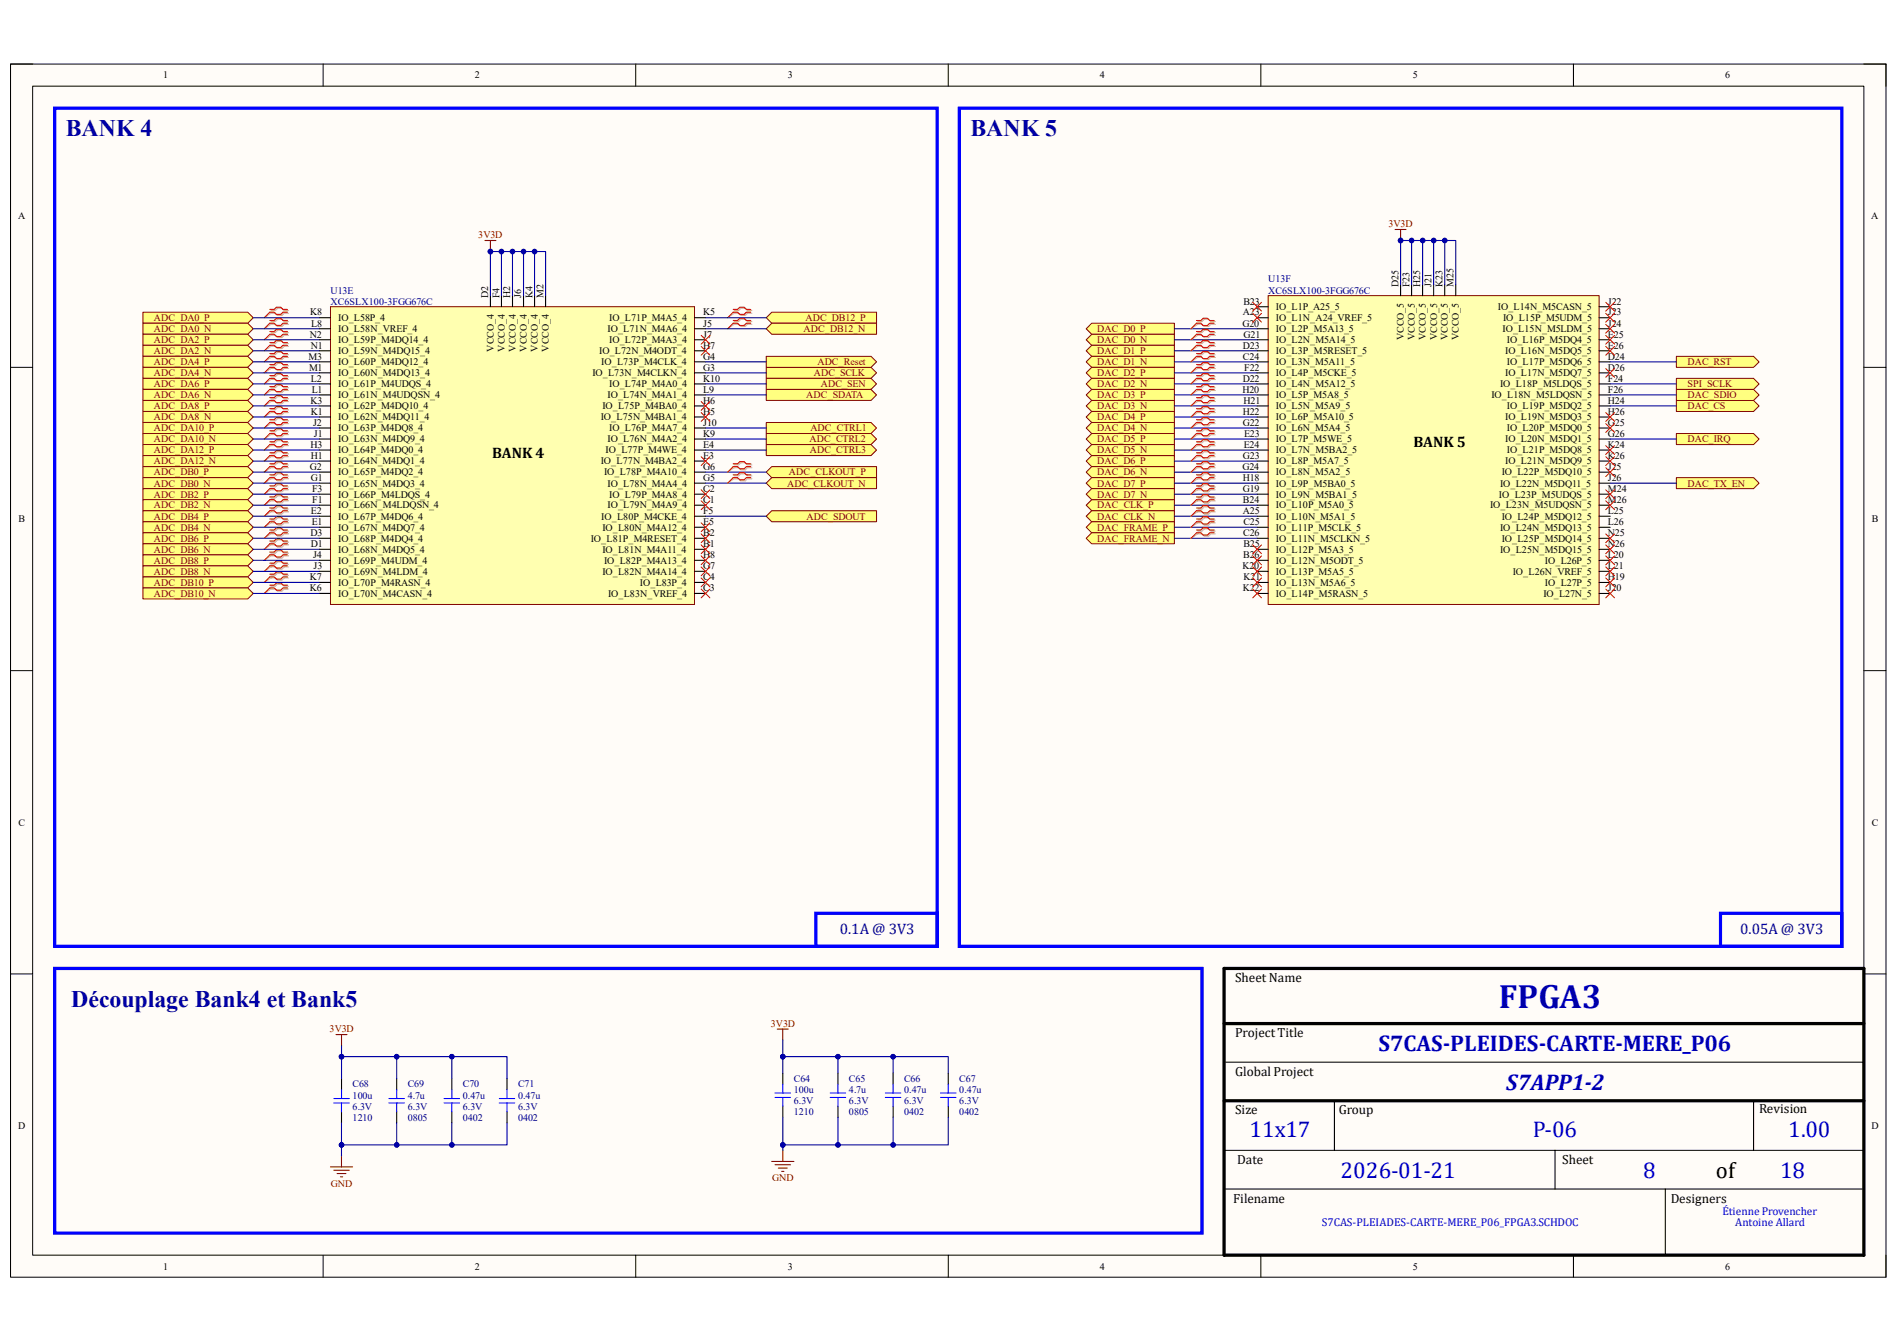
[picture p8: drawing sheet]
<svg xmlns="http://www.w3.org/2000/svg" width="297mm" height="210mm" viewBox="0 0 297 210" stroke-linecap="round" stroke-linejoin="round" font-family="sans-serif">
<defs><g id="words">
<text font-size="5.3" fill="#0000bf" x="234.7" y="157.9">FPGA3</text>
<g font-size="3.7" fill="#000080">
<text x="10.3" y="21.3">BANK 4</text>
<text x="151.9" y="21.3">BANK 5</text>
<text x="11.1" y="157.8">Découplage Bank4 et Bank5</text>
</g>
<g font-size="3.6" fill="#0000bf">
<text x="215.8" y="164.6">S7CAS-PLEIDES-CARTE-MERE_P06</text>
<text x="235.8" y="170.6">S7APP1-2</text>
<text x="195.6" y="178">11x17</text>
<text x="240" y="178">P-06</text>
<text x="280" y="178">1.00</text>
<text x="209.9" y="184.5">2026-01-21</text>
<text x="257.3" y="184.5">8</text>
<text x="278.7" y="184.5">18</text>
</g>
<text font-size="3.6" x="268.6" y="184.5">of</text>
<g font-size="2.4">
<text x="77" y="71.7">BANK 4</text>
<text x="221.3" y="70">BANK 5</text>
</g>
<g font-size="2.4" fill="#000080">
<text x="131.5" y="146.2">0.1A @ 3V3</text>
<text x="272.5" y="146.2">0.05A @ 3V3</text>
</g>
<g font-size="2.1">
<text x="193.4" y="153.8">Sheet Name</text>
<text x="193.4" y="162.4">Project Title</text>
<text x="193.4" y="168.5">Global Project</text>
<text x="193.4" y="174.5">Size</text>
<text x="209.6" y="174.5">Group</text>
<text x="275.4" y="174.4">Revision</text>
<text x="193.7" y="182.3">Date</text>
<text x="244.6" y="182.3">Sheet</text>
<text x="193.1" y="188.3">Filename</text>
<text x="261.6" y="188.3">Designers</text>
</g>
<g font-size="1.8" fill="#0000bf">
<text x="269.7" y="190.3">Étienne Provencher</text>
<text x="207" y="192">S7CAS-PLEIADES-CARTE-MERE_P06_FPGA3.SCHDOC</text>
<text x="271.7" y="192">Antoine Allard</text>
</g>
<g font-size="1.6">
<text x="25.5" y="12.3">1</text>
<text x="74.3" y="12.3">2</text>
<text x="123.4" y="12.3">3</text>
<text x="172.2" y="12.3">4</text>
<text x="221.2" y="12.3">5</text>
<text x="270.1" y="12.3">6</text>
<text x="2.8" y="34.3">A</text>
<text x="293" y="34.3">A</text>
<text x="76.5" y="46.7" transform="rotate(-90 76.5 46.7)">D2</text>
<text x="78.2" y="46.7" transform="rotate(-90 78.2 46.7)">F4</text>
<text x="79.9" y="46.7" transform="rotate(-90 79.9 46.7)">H2</text>
<text x="81.6" y="46.7" transform="rotate(-90 81.6 46.7)">J6</text>
<text x="83.4" y="46.7" transform="rotate(-90 83.4 46.7)">K4</text>
<text x="85.1" y="46.7" transform="rotate(-90 85.1 46.7)">M2</text>
<text x="194.7" y="47.7">B23</text>
<text x="218.9" y="44.9" transform="rotate(-90 218.9 44.9)">D25</text>
<text x="220.7" y="44.9" transform="rotate(-90 220.7 44.9)">F23</text>
<text x="222.4" y="44.9" transform="rotate(-90 222.4 44.9)">H25</text>
<text x="224.1" y="44.9" transform="rotate(-90 224.1 44.9)">J21</text>
<text x="225.8" y="44.9" transform="rotate(-90 225.8 44.9)">K23</text>
<text x="227.6" y="44.9" transform="rotate(-90 227.6 44.9)">M25</text>
<text x="251.8" y="47.7">J22</text>
<text x="48.5" y="52.9">N2</text>
<text x="48.6" y="49.4">K8</text>
<text x="48.7" y="51.1">L8</text>
<text x="53" y="50.3">IO_L58P_4</text>
<text x="53" y="52">IO_L58N_VREF_4</text>
<text x="53" y="53.7">IO_L59P_M4DQ14_4</text>
<text x="95.1" y="52">IO_L71N_M4A6_4</text>
<text x="95.4" y="50.3">IO_L71P_M4A5_4</text>
<text x="95.4" y="53.7">IO_L72P_M4A3_4</text>
<text x="110.1" y="49.4">K5</text>
<text x="110.1" y="51.1">J5</text>
<text x="110.1" y="52.9">J7</text>
<text x="194.5" y="51.1">G20</text>
<text x="194.6" y="49.4">A23</text>
<text x="194.7" y="52.9">G21</text>
<text x="199.8" y="48.6">IO_L1P_A25_5</text>
<text x="199.8" y="50.3">IO_L1N_A24_VREF_5</text>
<text x="199.8" y="52">IO_L2P_M5A13_5</text>
<text x="199.8" y="53.7">IO_L2N_M5A14_5</text>
<text x="219.8" y="53.3" transform="rotate(-90 219.8 53.3)">VCCO_5</text>
<text x="221.5" y="53.3" transform="rotate(-90 221.5 53.3)">VCCO_5</text>
<text x="223.3" y="53.3" transform="rotate(-90 223.3 53.3)">VCCO_5</text>
<text x="225" y="53.3" transform="rotate(-90 225 53.3)">VCCO_5</text>
<text x="226.7" y="53.3" transform="rotate(-90 226.7 53.3)">VCCO_5</text>
<text x="228.4" y="53.3" transform="rotate(-90 228.4 53.3)">VCCO_5</text>
<text x="234.5" y="48.6">IO_L14N_M5CASN_5</text>
<text x="235.2" y="52">IO_L15N_M5LDM_5</text>
<text x="235.3" y="50.3">IO_L15P_M5UDM_5</text>
<text x="235.9" y="53.7">IO_L16P_M5DQ4_5</text>
<text x="251.8" y="49.4">J23</text>
<text x="251.8" y="51.1">J24</text>
<text x="251.8" y="52.9">E25</text>
<text x="48.3" y="56.3">M3</text>
<text x="48.4" y="58">M1</text>
<text x="48.6" y="54.6">N1</text>
<text x="48.7" y="59.8">L2</text>
<text x="53" y="55.5">IO_L59N_M4DQ15_4</text>
<text x="53" y="57.2">IO_L60P_M4DQ12_4</text>
<text x="53" y="58.9">IO_L60N_M4DQ13_4</text>
<text x="77.3" y="55.1" transform="rotate(-90 77.3 55.1)">VCCO_4</text>
<text x="79" y="55.1" transform="rotate(-90 79 55.1)">VCCO_4</text>
<text x="80.8" y="55.1" transform="rotate(-90 80.8 55.1)">VCCO_4</text>
<text x="82.5" y="55.1" transform="rotate(-90 82.5 55.1)">VCCO_4</text>
<text x="84.2" y="55.1" transform="rotate(-90 84.2 55.1)">VCCO_4</text>
<text x="85.9" y="55.1" transform="rotate(-90 85.9 55.1)">VCCO_4</text>
<text x="92.8" y="58.9">IO_L73N_M4CLKN_4</text>
<text x="93.8" y="55.5">IO_L72N_M4ODT_4</text>
<text x="94.1" y="57.2">IO_L73P_M4CLK_4</text>
<text x="110.1" y="54.6">H7</text>
<text x="110.1" y="56.3">G4</text>
<text x="110.1" y="58">G3</text>
<text x="110.1" y="59.8">K10</text>
<text x="194.6" y="59.8">D22</text>
<text x="194.6" y="54.6">D23</text>
<text x="194.6" y="56.3">C24</text>
<text x="194.8" y="58">F22</text>
<text x="199.8" y="55.5">IO_L3P_M5RESET_5</text>
<text x="199.8" y="57.2">IO_L3N_M5A11_5</text>
<text x="199.8" y="58.9">IO_L4P_M5CKE_5</text>
<text x="235.7" y="55.5">IO_L16N_M5DQ5_5</text>
<text x="235.7" y="58.9">IO_L17N_M5DQ7_5</text>
<text x="235.9" y="57.2">IO_L17P_M5DQ6_5</text>
<text x="251.8" y="54.6">E26</text>
<text x="251.8" y="56.3">D24</text>
<text x="251.8" y="58">D26</text>
<text x="251.8" y="59.8">F24</text>
<text x="48.6" y="63.2">K3</text>
<text x="48.6" y="65">K1</text>
<text x="48.8" y="61.5">L1</text>
<text x="53" y="60.7">IO_L61P_M4UDQS_4</text>
<text x="53" y="62.4">IO_L61N_M4UDQSN_4</text>
<text x="53" y="64.1">IO_L62P_M4DQ10_4</text>
<text x="53" y="65.8">IO_L62N_M4DQ11_4</text>
<text x="94.1" y="65.8">IO_L75N_M4BA1_4</text>
<text x="94.3" y="64.1">IO_L75P_M4BA0_4</text>
<text x="95.1" y="62.4">IO_L74N_M4A1_4</text>
<text x="95.4" y="60.7">IO_L74P_M4A0_4</text>
<text x="110.1" y="61.5">L9</text>
<text x="110.1" y="63.2">H6</text>
<text x="110.1" y="65">H5</text>
<text x="194.5" y="61.5">H20</text>
<text x="194.6" y="65">H22</text>
<text x="194.7" y="63.2">H21</text>
<text x="199.8" y="60.7">IO_L4N_M5A12_5</text>
<text x="199.8" y="62.4">IO_L5P_M5A8_5</text>
<text x="199.8" y="64.1">IO_L5N_M5A9_5</text>
<text x="199.8" y="65.8">IO_L6P_M5A10_5</text>
<text x="233.5" y="62.4">IO_L18N_M5LDQSN_5</text>
<text x="234.9" y="60.7">IO_L18P_M5LDQS_5</text>
<text x="235.7" y="65.8">IO_L19N_M5DQ3_5</text>
<text x="235.9" y="64.1">IO_L19P_M5DQ2_5</text>
<text x="251.8" y="61.5">F26</text>
<text x="251.8" y="63.2">H24</text>
<text x="251.8" y="65">H26</text>
<text x="48.6" y="70.1">H3</text>
<text x="48.6" y="71.9">H1</text>
<text x="49" y="66.7">J2</text>
<text x="49.1" y="68.4">J1</text>
<text x="53" y="67.6">IO_L63P_M4DQ8_4</text>
<text x="53" y="69.3">IO_L63N_M4DQ9_4</text>
<text x="53" y="71">IO_L64P_M4DQ0_4</text>
<text x="94.8" y="71">IO_L77P_M4WE_4</text>
<text x="95.1" y="69.3">IO_L76N_M4A2_4</text>
<text x="95.4" y="67.6">IO_L76P_M4A7_4</text>
<text x="110.1" y="66.7">J10</text>
<text x="110.1" y="68.4">K9</text>
<text x="110.1" y="70.1">E4</text>
<text x="110.1" y="71.9">E3</text>
<text x="194.6" y="66.7">G22</text>
<text x="194.6" y="71.9">G23</text>
<text x="194.7" y="70.1">E24</text>
<text x="194.8" y="68.4">E23</text>
<text x="199.8" y="67.6">IO_L6N_M5A4_5</text>
<text x="199.8" y="69.3">IO_L7P_M5WE_5</text>
<text x="199.8" y="71">IO_L7N_M5BA2_5</text>
<text x="235.7" y="69.3">IO_L20N_M5DQ1_5</text>
<text x="235.9" y="67.6">IO_L20P_M5DQ0_5</text>
<text x="235.9" y="71">IO_L21P_M5DQ8_5</text>
<text x="251.8" y="66.7">G25</text>
<text x="251.8" y="68.4">G26</text>
<text x="251.8" y="70.1">K24</text>
<text x="251.8" y="71.9">K26</text>
<text x="48.5" y="73.6">G2</text>
<text x="48.6" y="75.3">G1</text>
<text x="48.9" y="77">F3</text>
<text x="53" y="72.7">IO_L64N_M4DQ1_4</text>
<text x="53" y="74.5">IO_L65P_M4DQ2_4</text>
<text x="53" y="76.2">IO_L65N_M4DQ3_4</text>
<text x="53" y="77.9">IO_L66P_M4LDQS_4</text>
<text x="94.1" y="72.7">IO_L77N_M4BA2_4</text>
<text x="94.6" y="74.5">IO_L78P_M4A10_4</text>
<text x="95.1" y="76.2">IO_L78N_M4A4_4</text>
<text x="95.4" y="77.9">IO_L79P_M4A8_4</text>
<text x="110.1" y="73.6">G6</text>
<text x="110.1" y="75.3">G5</text>
<text x="110.1" y="77">C2</text>
<text x="194.5" y="73.6">G24</text>
<text x="194.6" y="75.3">H18</text>
<text x="194.6" y="77">G19</text>
<text x="199.8" y="72.7">IO_L8P_M5A7_5</text>
<text x="199.8" y="74.5">IO_L8N_M5A2_5</text>
<text x="199.8" y="76.2">IO_L9P_M5BA0_5</text>
<text x="199.8" y="77.9">IO_L9N_M5BA1_5</text>
<text x="234.7" y="77.9">IO_L23P_M5UDQS_5</text>
<text x="234.9" y="76.2">IO_L22N_M5DQ11_5</text>
<text x="235.1" y="74.5">IO_L22P_M5DQ10_5</text>
<text x="235.7" y="72.7">IO_L21N_M5DQ9_5</text>
<text x="251.8" y="73.6">J25</text>
<text x="251.8" y="75.3">J26</text>
<text x="251.8" y="77">M24</text>
<text x="2.9" y="81.8">B</text>
<text x="48.6" y="83.9">D3</text>
<text x="48.7" y="80.5">E2</text>
<text x="48.8" y="82.3">E1</text>
<text x="48.9" y="78.8">F1</text>
<text x="53" y="79.6">IO_L66N_M4LDQSN_4</text>
<text x="53" y="81.4">IO_L67P_M4DQ6_4</text>
<text x="53" y="83.1">IO_L67N_M4DQ7_4</text>
<text x="94.1" y="81.4">IO_L80P_M4CKE_4</text>
<text x="94.3" y="83.1">IO_L80N_M4A12_4</text>
<text x="95.1" y="79.6">IO_L79N_M4A9_4</text>
<text x="110.1" y="78.8">C1</text>
<text x="110.1" y="80.5">F5</text>
<text x="110.1" y="82.3">E5</text>
<text x="110.1" y="83.9">B2</text>
<text x="194.6" y="78.8">B24</text>
<text x="194.6" y="80.5">A25</text>
<text x="194.6" y="83.9">C26</text>
<text x="194.7" y="82.3">C25</text>
<text x="199.8" y="79.6">IO_L10P_M5A0_5</text>
<text x="199.8" y="81.4">IO_L10N_M5A1_5</text>
<text x="199.8" y="83.1">IO_L11P_M5CLK_5</text>
<text x="233.3" y="79.6">IO_L23N_M5UDQSN_5</text>
<text x="234.9" y="83.1">IO_L24N_M5DQ13_5</text>
<text x="235.1" y="81.4">IO_L24P_M5DQ12_5</text>
<text x="251.8" y="78.8">M26</text>
<text x="251.8" y="80.5">L25</text>
<text x="251.8" y="82.3">L26</text>
<text x="251.8" y="83.9">N25</text>
<text x="293.1" y="81.8">B</text>
<text x="48.6" y="85.7">D1</text>
<text x="49" y="87.4">J4</text>
<text x="49.1" y="89.2">J3</text>
<text x="53" y="84.8">IO_L68P_M4DQ4_4</text>
<text x="53" y="86.6">IO_L68N_M4DQ5_4</text>
<text x="53" y="88.3">IO_L69P_M4UDM_4</text>
<text x="92.5" y="84.8">IO_L81P_M4RESET_4</text>
<text x="94.3" y="86.6">IO_L81N_M4A11_4</text>
<text x="94.6" y="88.3">IO_L82P_M4A13_4</text>
<text x="110.1" y="85.7">B1</text>
<text x="110.1" y="87.4">H8</text>
<text x="110.1" y="89.2">G7</text>
<text x="194.5" y="89.2">K20</text>
<text x="194.6" y="87.4">B26</text>
<text x="194.7" y="85.7">B25</text>
<text x="199.8" y="84.8">IO_L11N_M5CLKN_5</text>
<text x="199.8" y="86.6">IO_L12P_M5A3_5</text>
<text x="199.8" y="88.3">IO_L12N_M5ODT_5</text>
<text x="234.9" y="86.6">IO_L25N_M5DQ15_5</text>
<text x="235.1" y="84.8">IO_L25P_M5DQ14_5</text>
<text x="241.9" y="88.3">IO_L26P_5</text>
<text x="251.8" y="85.7">N26</text>
<text x="251.8" y="87.4">L20</text>
<text x="251.8" y="89.2">L21</text>
<text x="48.5" y="90.9">K7</text>
<text x="48.5" y="92.6">K6</text>
<text x="53" y="90">IO_L69N_M4LDM_4</text>
<text x="53" y="91.7">IO_L70P_M4RASN_4</text>
<text x="53" y="93.5">IO_L70N_M4CASN_4</text>
<text x="94.3" y="90">IO_L82N_M4A14_4</text>
<text x="95.2" y="93.5">IO_L83N_VREF_4</text>
<text x="100.2" y="91.7">IO_L83P_4</text>
<text x="110.1" y="90.9">C4</text>
<text x="110.1" y="92.6">C3</text>
<text x="194.6" y="92.6">K22</text>
<text x="194.7" y="90.9">K21</text>
<text x="199.8" y="90">IO_L13P_M5A5_5</text>
<text x="199.8" y="91.7">IO_L13N_M5A6_5</text>
<text x="199.8" y="93.5">IO_L14P_M5RASN_5</text>
<text x="236.9" y="90">IO_L26N_VREF_5</text>
<text x="241.6" y="93.5">IO_L27N_5</text>
<text x="241.9" y="91.7">IO_L27P_5</text>
<text x="251.8" y="90.9">H19</text>
<text x="251.8" y="92.6">J20</text>
<text x="2.9" y="129.3">C</text>
<text x="293.1" y="129.3">C</text>
<text x="2.8" y="176.8">D</text>
<text x="293" y="176.8">D</text>
<text x="25.5" y="198.8">1</text>
<text x="74.3" y="198.8">2</text>
<text x="123.4" y="198.8">3</text>
<text x="172.2" y="198.8">4</text>
<text x="221.2" y="198.8">5</text>
<text x="270.1" y="198.8">6</text>
</g>
<g font-size="1.6" fill="#800000">
<text x="217.4" y="35.6">3V3D</text>
<text x="74.9" y="37.3">3V3D</text>
<text x="24.1" y="50.3">ADC_DA0_P</text>
<text x="24.1" y="52">ADC_DA0_N</text>
<text x="24.1" y="53.7">ADC_DA2_P</text>
<text x="125.8" y="52">ADC_DB12_N</text>
<text x="126.1" y="50.3">ADC_DB12_P</text>
<text x="171.8" y="52">DAC_D0_P</text>
<text x="171.8" y="53.7">DAC_D0_N</text>
<text x="24.1" y="55.5">ADC_DA2_N</text>
<text x="24.1" y="57.2">ADC_DA4_P</text>
<text x="24.1" y="58.9">ADC_DA4_N</text>
<text x="127.4" y="58.9">ADC_SCLK</text>
<text x="128" y="57.2">ADC_Reset</text>
<text x="171.8" y="55.5">DAC_D1_P</text>
<text x="171.8" y="57.2">DAC_D1_N</text>
<text x="171.8" y="58.9">DAC_D2_P</text>
<text x="264.2" y="57.2">DAC_RST</text>
<text x="24.1" y="60.7">ADC_DA6_P</text>
<text x="24.1" y="62.4">ADC_DA6_N</text>
<text x="24.1" y="64.1">ADC_DA8_P</text>
<text x="24.1" y="65.8">ADC_DA8_N</text>
<text x="126.2" y="62.4">ADC_SDATA</text>
<text x="128.5" y="60.7">ADC_SEN</text>
<text x="171.8" y="60.7">DAC_D2_N</text>
<text x="171.8" y="62.4">DAC_D3_P</text>
<text x="171.8" y="64.1">DAC_D3_N</text>
<text x="171.8" y="65.8">DAC_D4_P</text>
<text x="264.2" y="60.7">SPI_SCLK</text>
<text x="264.2" y="64.1">DAC_CS</text>
<text x="264.2" y="62.4">DAC_SDIO</text>
<text x="24.1" y="67.6">ADC_DA10_P</text>
<text x="24.1" y="69.3">ADC_DA10_N</text>
<text x="24.1" y="71">ADC_DA12_P</text>
<text x="126.7" y="69.3">ADC_CTRL2</text>
<text x="126.8" y="71">ADC_CTRL3</text>
<text x="126.9" y="67.6">ADC_CTRL1</text>
<text x="171.8" y="67.6">DAC_D4_N</text>
<text x="171.8" y="69.3">DAC_D5_P</text>
<text x="171.8" y="71">DAC_D5_N</text>
<text x="264.2" y="69.3">DAC_IRQ</text>
<text x="24.1" y="72.7">ADC_DA12_N</text>
<text x="24.1" y="74.5">ADC_DB0_P</text>
<text x="24.1" y="76.2">ADC_DB0_N</text>
<text x="24.1" y="77.9">ADC_DB2_P</text>
<text x="123.2" y="76.2">ADC_CLKOUT_N</text>
<text x="123.5" y="74.5">ADC_CLKOUT_P</text>
<text x="171.8" y="72.7">DAC_D6_P</text>
<text x="171.8" y="74.5">DAC_D6_N</text>
<text x="171.8" y="76.2">DAC_D7_P</text>
<text x="171.8" y="77.9">DAC_D7_N</text>
<text x="264.2" y="76.2">DAC_TX_EN</text>
<text x="24.1" y="79.6">ADC_DB2_N</text>
<text x="24.1" y="81.4">ADC_DB4_P</text>
<text x="24.1" y="83.1">ADC_DB4_N</text>
<text x="126.3" y="81.4">ADC_SDOUT</text>
<text x="171.8" y="79.6">DAC_CLK_P</text>
<text x="171.8" y="81.4">DAC_CLK_N</text>
<text x="171.8" y="83.1">DAC_FRAME_P</text>
<text x="24.1" y="84.8">ADC_DB6_P</text>
<text x="24.1" y="86.6">ADC_DB6_N</text>
<text x="24.1" y="88.3">ADC_DB8_P</text>
<text x="171.8" y="84.8">DAC_FRAME_N</text>
<text x="24.1" y="90">ADC_DB8_N</text>
<text x="24.1" y="91.7">ADC_DB10_P</text>
<text x="24.1" y="93.5">ADC_DB10_N</text>
<text x="51.6" y="161.7">3V3D</text>
<text x="120.7" y="160.8">3V3D</text>
<text x="51.8" y="185.9">GND</text>
<text x="120.9" y="185">GND</text>
</g>
<g font-size="1.6" fill="#000080">
<text x="51.7" y="46">U13E</text>
<text x="51.7" y="47.7">XC6SLX100-3FGG676C</text>
<text x="198.5" y="44.2">U13F</text>
<text x="198.5" y="46">XC6SLX100-3FGG676C</text>
<text x="55.2" y="173.8">6.3V</text>
<text x="55.2" y="172">100u</text>
<text x="55.2" y="170.3">C68</text>
<text x="63.8" y="173.8">6.3V</text>
<text x="63.8" y="172">4.7u</text>
<text x="63.8" y="170.3">C69</text>
<text x="72.5" y="173.8">6.3V</text>
<text x="72.5" y="172">0.47u</text>
<text x="72.5" y="170.3">C70</text>
<text x="81.1" y="173.8">6.3V</text>
<text x="81.1" y="172">0.47u</text>
<text x="81.1" y="170.3">C71</text>
<text x="124.3" y="172.9">6.3V</text>
<text x="124.3" y="171.2">100u</text>
<text x="124.3" y="169.5">C64</text>
<text x="132.9" y="172.9">6.3V</text>
<text x="132.9" y="171.2">4.7u</text>
<text x="132.9" y="169.5">C65</text>
<text x="141.6" y="172.9">6.3V</text>
<text x="141.6" y="171.2">0.47u</text>
<text x="141.6" y="169.5">C66</text>
<text x="150.2" y="172.9">6.3V</text>
<text x="150.2" y="171.2">0.47u</text>
<text x="150.2" y="169.5">C67</text>
<text x="55.2" y="175.5">1210</text>
<text x="63.8" y="175.5">0805</text>
<text x="72.5" y="175.5">0402</text>
<text x="81.1" y="175.5">0402</text>
<text x="124.3" y="174.6">1210</text>
<text x="132.9" y="174.6">0805</text>
<text x="141.6" y="174.6">0402</text>
<text x="150.2" y="174.6">0402</text>
</g>
</g></defs>
<path d="M1.7 10h293.6v190h-293.6z" fill-rule="evenodd" fill="#fffcf8"/>
<path d="M1.7 10h293.6v190h-293.6z" fill="none" stroke="#000" stroke-width=".16"/>
<path d="M5.1 13.5h286.7v183.1h-286.7z" fill-rule="evenodd" fill="#fffcf8"/>
<g fill="none" stroke="#000" stroke-width=".16">
<path d="M1.7 10h3.4M5.1 13.5h286.7v183.1h-286.7zM50.6 10v3.5M99.5 10v3.5M148.5 10v3.5M197.4 10v3.5M246.3 10v3.5M291.8 10h3.5v3.5M1.7 57.5h3.4M291.8 57.5h3.5M1.7 105h3.4M291.8 105h3.5"/>
<path d="M1.7 152.5h3.4M291.8 152.5h3.5M50.6 196.6v3.4M99.5 196.6v3.4M148.5 196.6v3.4M197.4 196.6v3.4M246.3 196.6v3.4M295.3 196.6v3.4"/>
</g>
<path d="M191.7 151.7h100.1v44.9h-100.1zM191.7 160.3h100.1M191.7 172.4h100.1" fill="none" stroke="#000" stroke-width=".51"/>
<path d="M191.7 166.3h100.1M208.9 172.4v7.8M274.6 172.4v7.8M191.7 180.2h100.1M191.7 186.2h100.1M243.5 180.2v6M260.7 186.2v10.4" fill="none" stroke="#000" stroke-width=".17"/>
<path d="M51.7 48h57v46.7h-57z" fill-rule="evenodd" fill="#ffffb0"/>
<path d="M51.7 48h57v46.7h-57z" fill="none" stroke="#800000" stroke-width=".16"/>
<g fill="none" stroke="#000" stroke-width=".17">
<path d="M50 49.8h1.7M50 51.5h1.7M50 53.2h1.7M50 54.9h1.7M50 56.7h1.7M50 58.4h1.7M76.8 46.3v1.7M78.5 46.3v1.7M80.2 46.3v1.7M82 46.3v1.7M83.7 46.3v1.7M85.4 46.3v1.7"/>
<path d="M108.7 49.8h1.8M108.7 51.5h1.8M108.7 53.2h1.8M108.7 54.9h1.8M108.7 56.7h1.8M108.7 58.4h1.8M50 60.1h1.7M50 61.8h1.7M50 63.6h1.7M50 65.3h1.7M50 67h1.7M50 68.8h1.7"/>
<path d="M50 70.5h1.7M50 72.2h1.7M50 73.9h1.7M50 75.7h1.7M50 77.4h1.7M50 79.1h1.7M108.7 60.1h1.8M108.7 61.8h1.8M108.7 63.6h1.8M108.7 65.3h1.8M108.7 67h1.8M108.7 68.8h1.8"/>
<path d="M108.7 70.5h1.8M108.7 72.2h1.8M108.7 73.9h1.8M108.7 75.7h1.8M108.7 77.4h1.8M108.7 79.1h1.8M50 80.8h1.7M50 82.6h1.7M50 84.3h1.7M50 86h1.7M50 87.8h1.7M50 89.5h1.7"/>
<path d="M50 91.2h1.7M50 92.9h1.7M108.7 80.8h1.8M108.7 82.6h1.8M108.7 84.3h1.8M108.7 86h1.8M108.7 87.8h1.8M108.7 89.5h1.8M108.7 91.2h1.8M108.7 92.9h1.8"/>
</g>
<path d="M198.6 46.3h51.8v48.4h-51.8z" fill-rule="evenodd" fill="#ffffb0"/>
<path d="M198.6 46.3h51.8v48.4h-51.8z" fill="none" stroke="#800000" stroke-width=".16"/>
<g fill="none" stroke="#000" stroke-width=".17">
<path d="M196.8 48h1.8M196.8 49.8h1.8M196.8 51.5h1.8M196.8 53.2h1.8M196.8 54.9h1.8M196.8 56.7h1.8M196.8 58.4h1.8M219.3 44.6v1.7M221 44.6v1.7M222.7 44.6v1.7M224.5 44.6v1.7M226.2 44.6v1.7"/>
<path d="M227.9 44.6v1.7M250.4 48h1.7M250.4 49.8h1.7M250.4 51.5h1.7M250.4 53.2h1.7M250.4 54.9h1.7M250.4 56.7h1.7M250.4 58.4h1.7M196.8 60.1h1.8M196.8 61.8h1.8M196.8 63.6h1.8M196.8 65.3h1.8"/>
<path d="M196.8 67h1.8M196.8 68.8h1.8M196.8 70.5h1.8M196.8 72.2h1.8M196.8 73.9h1.8M196.8 75.7h1.8M196.8 77.4h1.8M196.8 79.1h1.8M250.4 60.1h1.7M250.4 61.8h1.7M250.4 63.6h1.7M250.4 65.3h1.7"/>
<path d="M250.4 67h1.7M250.4 68.8h1.7M250.4 70.5h1.7M250.4 72.2h1.7M250.4 73.9h1.7M250.4 75.7h1.7M250.4 77.4h1.7M250.4 79.1h1.7M196.8 80.8h1.8M196.8 82.6h1.8M196.8 84.3h1.8M196.8 86h1.8"/>
<path d="M196.8 87.8h1.8M196.8 89.5h1.8M196.8 91.2h1.8M196.8 92.9h1.8M250.4 80.8h1.7M250.4 82.6h1.7M250.4 84.3h1.7M250.4 86h1.7M250.4 87.8h1.7M250.4 89.5h1.7M250.4 91.2h1.7M250.4 92.9h1.7"/>
</g>
<path d="M8.6 16.9h138.1v131.3h-138.1zM150.2 16.9h138.2v131.3h-138.2zM127.7 143h19v5.2h-19z" fill="none" stroke="#00f" stroke-width=".51"/>
<path d="M75.9 37.7h1.7M76.8 37.7v1.7" fill="none" stroke="#800000" stroke-width=".17"/>
<circle cx="76.8" cy="39.4" r=".35" fill="#000080"/>
<circle cx="76.8" cy="39.4" r=".35" fill="none" stroke="#000080" stroke-width=".16"/>
<path d="M218.4 35.9h1.7M219.3 35.9v1.8" fill="none" stroke="#800000" stroke-width=".17"/>
<circle cx="219.3" cy="37.7" r=".35" fill="#000080"/>
<circle cx="219.3" cy="37.7" r=".35" fill="none" stroke="#000080" stroke-width=".16"/>
<path d="M22.4 48.9h16.4l.9 .9-.9 .8h-16.4z" fill-rule="evenodd" fill="#ffff80"/>
<path d="M22.4 48.9h16.4l.9 .9-.9 .8h-16.4z" fill="none" stroke="#800000" stroke-width=".16"/>
<path d="M22.4 50.6h16.4l.9 .9-.9 .8h-16.4z" fill-rule="evenodd" fill="#ffff80"/>
<path d="M22.4 50.6h16.4l.9 .9-.9 .8h-16.4z" fill="none" stroke="#800000" stroke-width=".16"/>
<path d="M22.4 52.3h16.4l.9 .9-.9 .9h-16.4z" fill-rule="evenodd" fill="#ffff80"/>
<path d="M22.4 52.3h16.4l.9 .9-.9 .9h-16.4z" fill="none" stroke="#800000" stroke-width=".16"/>
<path d="M22.4 54.1h16.4l.9 .8-.9 .9h-16.4z" fill-rule="evenodd" fill="#ffff80"/>
<path d="M22.4 54.1h16.4l.9 .8-.9 .9h-16.4z" fill="none" stroke="#800000" stroke-width=".16"/>
<path d="M22.4 55.8h16.4l.9 .9-.9 .8h-16.4z" fill-rule="evenodd" fill="#ffff80"/>
<path d="M22.4 55.8h16.4l.9 .9-.9 .8h-16.4z" fill="none" stroke="#800000" stroke-width=".16"/>
<path d="M22.4 57.5h16.4l.9 .9-.9 .9h-16.4z" fill-rule="evenodd" fill="#ffff80"/>
<path d="M22.4 57.5h16.4l.9 .9-.9 .9h-16.4z" fill="none" stroke="#800000" stroke-width=".16"/>
<path d="M22.4 59.3h16.4l.9 .8-.9 .9h-16.4z" fill-rule="evenodd" fill="#ffff80"/>
<path d="M22.4 59.3h16.4l.9 .8-.9 .9h-16.4z" fill="none" stroke="#800000" stroke-width=".16"/>
<path d="M22.4 61h16.4l.9 .8-.9 .9h-16.4z" fill-rule="evenodd" fill="#ffff80"/>
<path d="M22.4 61h16.4l.9 .8-.9 .9h-16.4z" fill="none" stroke="#800000" stroke-width=".16"/>
<path d="M22.4 62.7h16.4l.9 .9-.9 .8h-16.4z" fill-rule="evenodd" fill="#ffff80"/>
<path d="M22.4 62.7h16.4l.9 .9-.9 .8h-16.4z" fill="none" stroke="#800000" stroke-width=".16"/>
<path d="M22.4 64.4h16.4l.9 .9-.9 .9h-16.4z" fill-rule="evenodd" fill="#ffff80"/>
<path d="M22.4 64.4h16.4l.9 .9-.9 .9h-16.4z" fill="none" stroke="#800000" stroke-width=".16"/>
<path d="M22.4 66.2h16.4l.9 .8-.9 .9h-16.4z" fill-rule="evenodd" fill="#ffff80"/>
<path d="M22.4 66.2h16.4l.9 .8-.9 .9h-16.4z" fill="none" stroke="#800000" stroke-width=".16"/>
<path d="M22.4 67.9h16.4l.9 .9-.9 .8h-16.4z" fill-rule="evenodd" fill="#ffff80"/>
<path d="M22.4 67.9h16.4l.9 .9-.9 .8h-16.4z" fill="none" stroke="#800000" stroke-width=".16"/>
<path d="M22.4 69.6h16.4l.9 .9-.9 .8h-16.4z" fill-rule="evenodd" fill="#ffff80"/>
<path d="M22.4 69.6h16.4l.9 .9-.9 .8h-16.4z" fill="none" stroke="#800000" stroke-width=".16"/>
<path d="M22.4 71.3h16.4l.9 .9-.9 .9h-16.4z" fill-rule="evenodd" fill="#ffff80"/>
<path d="M22.4 71.3h16.4l.9 .9-.9 .9h-16.4z" fill="none" stroke="#800000" stroke-width=".16"/>
<path d="M22.4 73.1h16.4l.9 .8-.9 .9h-16.4z" fill-rule="evenodd" fill="#ffff80"/>
<path d="M22.4 73.1h16.4l.9 .8-.9 .9h-16.4z" fill="none" stroke="#800000" stroke-width=".16"/>
<path d="M22.4 74.8h16.4l.9 .9-.9 .8h-16.4z" fill-rule="evenodd" fill="#ffff80"/>
<path d="M22.4 74.8h16.4l.9 .9-.9 .8h-16.4z" fill="none" stroke="#800000" stroke-width=".16"/>
<path d="M22.4 76.5h16.4l.9 .9-.9 .9h-16.4z" fill-rule="evenodd" fill="#ffff80"/>
<path d="M22.4 76.5h16.4l.9 .9-.9 .9h-16.4z" fill="none" stroke="#800000" stroke-width=".16"/>
<path d="M22.4 78.3h16.4l.9 .8-.9 .9h-16.4z" fill-rule="evenodd" fill="#ffff80"/>
<path d="M22.4 78.3h16.4l.9 .8-.9 .9h-16.4z" fill="none" stroke="#800000" stroke-width=".16"/>
<path d="M22.4 80h16.4l.9 .8-.9 .9h-16.4z" fill-rule="evenodd" fill="#ffff80"/>
<path d="M22.4 80h16.4l.9 .8-.9 .9h-16.4z" fill="none" stroke="#800000" stroke-width=".16"/>
<path d="M22.4 81.7h16.4l.9 .9-.9 .8h-16.4z" fill-rule="evenodd" fill="#ffff80"/>
<path d="M22.4 81.7h16.4l.9 .9-.9 .8h-16.4z" fill="none" stroke="#800000" stroke-width=".16"/>
<path d="M22.4 83.4h16.4l.9 .9-.9 .9h-16.4z" fill-rule="evenodd" fill="#ffff80"/>
<path d="M22.4 83.4h16.4l.9 .9-.9 .9h-16.4z" fill="none" stroke="#800000" stroke-width=".16"/>
<path d="M22.4 85.2h16.4l.9 .8-.9 .9h-16.4z" fill-rule="evenodd" fill="#ffff80"/>
<path d="M22.4 85.2h16.4l.9 .8-.9 .9h-16.4z" fill="none" stroke="#800000" stroke-width=".16"/>
<path d="M22.4 86.9h16.4l.9 .9-.9 .8h-16.4z" fill-rule="evenodd" fill="#ffff80"/>
<path d="M22.4 86.9h16.4l.9 .9-.9 .8h-16.4z" fill="none" stroke="#800000" stroke-width=".16"/>
<path d="M22.4 88.6h16.4l.9 .9-.9 .8h-16.4z" fill-rule="evenodd" fill="#ffff80"/>
<path d="M22.4 88.6h16.4l.9 .9-.9 .8h-16.4z" fill="none" stroke="#800000" stroke-width=".16"/>
<path d="M22.4 90.3h16.4l.9 .9-.9 .9h-16.4z" fill-rule="evenodd" fill="#ffff80"/>
<path d="M22.4 90.3h16.4l.9 .9-.9 .9h-16.4z" fill="none" stroke="#800000" stroke-width=".16"/>
<path d="M22.4 92.1h16.4l.9 .8-.9 .9h-16.4z" fill-rule="evenodd" fill="#ffff80"/>
<path d="M22.4 92.1h16.4l.9 .8-.9 .9h-16.4z" fill="none" stroke="#800000" stroke-width=".16"/>
<path d="M120.8 48.9h16.4v1.7h-16.4l-.8-.8z" fill-rule="evenodd" fill="#ffff80"/>
<path d="M120.8 48.9h16.4v1.7h-16.4l-.8-.8z" fill="none" stroke="#800000" stroke-width=".16"/>
<path d="M120.8 50.6h16.4v1.8h-16.4l-.8-.9z" fill-rule="evenodd" fill="#ffff80"/>
<path d="M120.8 50.6h16.4v1.8h-16.4l-.8-.9z" fill="none" stroke="#800000" stroke-width=".16"/>
<path d="M120 57.5h16.4l.8 .9-.8 .9h-16.4z" fill-rule="evenodd" fill="#ffff80"/>
<path d="M120 57.5h16.4l.8 .9-.8 .9h-16.4z" fill="none" stroke="#800000" stroke-width=".16"/>
<path d="M120 55.8h16.4l.8 .9-.8 .8h-16.4z" fill-rule="evenodd" fill="#ffff80"/>
<path d="M120 55.8h16.4l.8 .9-.8 .8h-16.4z" fill="none" stroke="#800000" stroke-width=".16"/>
<path d="M120 59.3h16.4l.8 .8-.8 .9h-16.4z" fill-rule="evenodd" fill="#ffff80"/>
<path d="M120 59.3h16.4l.8 .8-.8 .9h-16.4z" fill="none" stroke="#800000" stroke-width=".16"/>
<path d="M120 61h16.4l.8 .8-.8 .9h-16.4z" fill-rule="evenodd" fill="#ffff80"/>
<path d="M120 61h16.4l.8 .8-.8 .9h-16.4z" fill="none" stroke="#800000" stroke-width=".16"/>
<path d="M120 66.2h16.4l.8 .8-.8 .9h-16.4z" fill-rule="evenodd" fill="#ffff80"/>
<path d="M120 66.2h16.4l.8 .8-.8 .9h-16.4z" fill="none" stroke="#800000" stroke-width=".16"/>
<path d="M120 67.9h16.4l.8 .9-.8 .8h-16.4z" fill-rule="evenodd" fill="#ffff80"/>
<path d="M120 67.9h16.4l.8 .9-.8 .8h-16.4z" fill="none" stroke="#800000" stroke-width=".16"/>
<path d="M120 69.6h16.4l.8 .9-.8 .8h-16.4z" fill-rule="evenodd" fill="#ffff80"/>
<path d="M120 69.6h16.4l.8 .9-.8 .8h-16.4z" fill="none" stroke="#800000" stroke-width=".16"/>
<path d="M120 73.9l.8-.8h16.4v1.7h-16.4z" fill-rule="evenodd" fill="#ffff80"/>
<path d="M120 73.9l.8-.8h16.4v1.7h-16.4z" fill="none" stroke="#800000" stroke-width=".16"/>
<path d="M120.8 74.8h16.4v1.7h-16.4l-.8-.8z" fill-rule="evenodd" fill="#ffff80"/>
<path d="M120.8 74.8h16.4v1.7h-16.4l-.8-.8z" fill="none" stroke="#800000" stroke-width=".16"/>
<path d="M120.8 80h16.4v1.7h-16.4l-.8-.9z" fill-rule="evenodd" fill="#ffff80"/>
<path d="M120.8 80h16.4v1.7h-16.4l-.8-.9z" fill="none" stroke="#800000" stroke-width=".16"/>
<path d="M262.5 55.8h12.1l.8 .9-.8 .8h-12.1z" fill-rule="evenodd" fill="#ffff80"/>
<path d="M262.5 55.8h12.1l.8 .9-.8 .8h-12.1z" fill="none" stroke="#800000" stroke-width=".16"/>
<path d="M262.5 59.3h12.1l.8 .8-.8 .9h-12.1z" fill-rule="evenodd" fill="#ffff80"/>
<path d="M262.5 59.3h12.1l.8 .8-.8 .9h-12.1z" fill="none" stroke="#800000" stroke-width=".16"/>
<path d="M262.5 62.7h12.1l.8 .9-.8 .8h-12.1z" fill-rule="evenodd" fill="#ffff80"/>
<path d="M262.5 62.7h12.1l.8 .9-.8 .8h-12.1z" fill="none" stroke="#800000" stroke-width=".16"/>
<path d="M262.5 67.9h12.1l.8 .9-.8 .8h-12.1z" fill-rule="evenodd" fill="#ffff80"/>
<path d="M262.5 67.9h12.1l.8 .9-.8 .8h-12.1z" fill="none" stroke="#800000" stroke-width=".16"/>
<path d="M262.5 61h12.1l.8 .8-.8 .9h-12.1z" fill-rule="evenodd" fill="#ffff80"/>
<path d="M262.5 61h12.1l.8 .8-.8 .9h-12.1z" fill="none" stroke="#800000" stroke-width=".16"/>
<path d="M262.5 74.8h12.1l.8 .9-.8 .8h-12.1z" fill-rule="evenodd" fill="#ffff80"/>
<path d="M262.5 74.8h12.1l.8 .9-.8 .8h-12.1z" fill="none" stroke="#800000" stroke-width=".16"/>
<path d="M170.9 50.6h13v1.8h-13l-.8-.9z" fill-rule="evenodd" fill="#ffff80"/>
<path d="M170.9 50.6h13v1.8h-13l-.8-.9z" fill="none" stroke="#800000" stroke-width=".16"/>
<path d="M170.1 53.2l.8-.8h13v1.7h-13z" fill-rule="evenodd" fill="#ffff80"/>
<path d="M170.1 53.2l.8-.8h13v1.7h-13z" fill="none" stroke="#800000" stroke-width=".16"/>
<path d="M170.9 54.1h13v1.7h-13l-.8-.9z" fill-rule="evenodd" fill="#ffff80"/>
<path d="M170.9 54.1h13v1.7h-13l-.8-.9z" fill="none" stroke="#800000" stroke-width=".16"/>
<path d="M170.9 55.8h13v1.7h-13l-.8-.8z" fill-rule="evenodd" fill="#ffff80"/>
<path d="M170.9 55.8h13v1.7h-13l-.8-.8z" fill="none" stroke="#800000" stroke-width=".16"/>
<path d="M170.9 57.5h13v1.8h-13l-.8-.9z" fill-rule="evenodd" fill="#ffff80"/>
<path d="M170.9 57.5h13v1.8h-13l-.8-.9z" fill="none" stroke="#800000" stroke-width=".16"/>
<path d="M170.9 59.3h13v1.7h-13l-.8-.9z" fill-rule="evenodd" fill="#ffff80"/>
<path d="M170.9 59.3h13v1.7h-13l-.8-.9z" fill="none" stroke="#800000" stroke-width=".16"/>
<path d="M170.1 61.8l.8-.8h13v1.7h-13z" fill-rule="evenodd" fill="#ffff80"/>
<path d="M170.1 61.8l.8-.8h13v1.7h-13z" fill="none" stroke="#800000" stroke-width=".16"/>
<path d="M170.9 62.7h13v1.7h-13l-.8-.8z" fill-rule="evenodd" fill="#ffff80"/>
<path d="M170.9 62.7h13v1.7h-13l-.8-.8z" fill="none" stroke="#800000" stroke-width=".16"/>
<path d="M170.9 64.4h13v1.8h-13l-.8-.9z" fill-rule="evenodd" fill="#ffff80"/>
<path d="M170.9 64.4h13v1.8h-13l-.8-.9z" fill="none" stroke="#800000" stroke-width=".16"/>
<path d="M170.9 66.2h13v1.7h-13l-.8-.9z" fill-rule="evenodd" fill="#ffff80"/>
<path d="M170.9 66.2h13v1.7h-13l-.8-.9z" fill="none" stroke="#800000" stroke-width=".16"/>
<path d="M170.9 67.9h13v1.7h-13l-.8-.8z" fill-rule="evenodd" fill="#ffff80"/>
<path d="M170.9 67.9h13v1.7h-13l-.8-.8z" fill="none" stroke="#800000" stroke-width=".16"/>
<path d="M170.9 69.6h13v1.8h-13l-.8-.9z" fill-rule="evenodd" fill="#ffff80"/>
<path d="M170.9 69.6h13v1.8h-13l-.8-.9z" fill="none" stroke="#800000" stroke-width=".16"/>
<path d="M170.9 71.4h13v1.7h-13l-.8-.9z" fill-rule="evenodd" fill="#ffff80"/>
<path d="M170.9 71.4h13v1.7h-13l-.8-.9z" fill="none" stroke="#800000" stroke-width=".16"/>
<path d="M170.9 73.1h13v1.7h-13l-.8-.9z" fill-rule="evenodd" fill="#ffff80"/>
<path d="M170.9 73.1h13v1.7h-13l-.8-.9z" fill="none" stroke="#800000" stroke-width=".16"/>
<path d="M170.9 74.8h13v1.7h-13l-.8-.8z" fill-rule="evenodd" fill="#ffff80"/>
<path d="M170.9 74.8h13v1.7h-13l-.8-.8z" fill="none" stroke="#800000" stroke-width=".16"/>
<path d="M170.9 76.5h13v1.8h-13l-.8-.9z" fill-rule="evenodd" fill="#ffff80"/>
<path d="M170.9 76.5h13v1.8h-13l-.8-.9z" fill="none" stroke="#800000" stroke-width=".16"/>
<path d="M170.9 78.3h13v1.7h-13l-.8-.9z" fill-rule="evenodd" fill="#ffff80"/>
<path d="M170.9 78.3h13v1.7h-13l-.8-.9z" fill="none" stroke="#800000" stroke-width=".16"/>
<path d="M170.1 80.8l.8-.8h13v1.7h-13z" fill-rule="evenodd" fill="#ffff80"/>
<path d="M170.1 80.8l.8-.8h13v1.7h-13z" fill="none" stroke="#800000" stroke-width=".16"/>
<path d="M170.9 81.7h13v1.7h-13l-.8-.8z" fill-rule="evenodd" fill="#ffff80"/>
<path d="M170.9 81.7h13v1.7h-13l-.8-.8z" fill="none" stroke="#800000" stroke-width=".16"/>
<path d="M170.9 83.4h13v1.8h-13l-.8-.9z" fill-rule="evenodd" fill="#ffff80"/>
<path d="M170.9 83.4h13v1.8h-13l-.8-.9z" fill="none" stroke="#800000" stroke-width=".16"/>
<path d="M8.6 151.7h179.6v41.4h-179.6zM269.4 143h19v5.2h-19z" fill="none" stroke="#00f" stroke-width=".51"/>
<g fill="none" stroke="#f00" stroke-width=".16">
<path d="M42.2 48.9l-.8 .9M42.2 50.6l-.8 .9M42.2 52.3l-.8 .9M42.2 54.1l-.8 .8M42.2 55.8l-.8 .9M42.2 57.5l-.8 .9M42.2 59.3l-.8 .8M109.8 52.5l1.4 1.4M109.8 54.3l1.4 1.3M111.2 52.5l-1.4 1.4M111.2 54.3l-1.4 1.3M114.8 48.9l-.9 .9"/>
<path d="M114.8 50.6l-.9 .9M196.1 47.3l1.4 1.4M196.1 49.1l1.4 1.4M197.5 47.3l-1.4 1.4M197.5 49.1l-1.4 1.4M251.4 47.3l1.4 1.4M251.4 49.1l1.4 1.4M251.4 50.8l1.4 1.4M251.4 52.5l1.4 1.4M251.4 54.3l1.4 1.3M251.4 57.7l1.4 1.4M252.8 47.3l-1.4 1.4"/>
<path d="M252.8 49.1l-1.4 1.4M252.8 50.8l-1.4 1.4M252.8 52.5l-1.4 1.4M252.8 54.3l-1.4 1.3M252.8 57.7l-1.4 1.4M42.2 61l-.8 .8M42.2 62.7l-.8 .9M42.2 64.4l-.8 .9M42.2 66.2l-.8 .8M42.2 67.9l-.8 .9M42.2 69.6l-.8 .9M42.2 71.3l-.8 .9"/>
<path d="M42.2 73.1l-.8 .8M42.2 74.8l-.8 .9M42.2 76.5l-.8 .9M42.2 78.3l-.8 .8M42.2 80l-.8 .8M109.8 62.9l1.4 1.4M109.8 64.6l1.4 1.4M109.8 71.5l1.4 1.4M109.8 76.7l1.4 1.4M109.8 78.4l1.4 1.4M111.2 62.9l-1.4 1.4M111.2 64.6l-1.4 1.4"/>
<path d="M111.2 71.5l-1.4 1.4M111.2 76.7l-1.4 1.4M111.2 78.4l-1.4 1.4M251.4 64.6l1.4 1.4M251.4 66.3l1.4 1.4M251.4 69.8l1.4 1.4M251.4 71.5l1.4 1.4M251.4 73.2l1.4 1.4M251.4 76.7l1.4 1.4M251.4 78.4l1.4 1.4M252.8 64.6l-1.4 1.4M252.8 66.3l-1.4 1.4"/>
<path d="M252.8 69.8l-1.4 1.4M252.8 71.5l-1.4 1.4M252.8 73.2l-1.4 1.4M252.8 76.7l-1.4 1.4M252.8 78.4l-1.4 1.4M42.2 81.7l-.8 .9M42.2 83.4l-.8 .9M42.2 85.2l-.8 .8M42.2 86.9l-.8 .9M42.2 88.6l-.8 .9M42.2 90.3l-.8 .9M42.2 92.1l-.8 .8"/>
<path d="M109.8 81.9l1.4 1.4M109.8 83.6l1.4 1.4M109.8 85.3l1.4 1.4M109.8 87.1l1.4 1.4M109.8 88.8l1.4 1.4M109.8 90.5l1.4 1.4M109.8 92.2l1.4 1.4M111.2 81.9l-1.4 1.4M111.2 83.6l-1.4 1.4M111.2 85.3l-1.4 1.4M111.2 87.1l-1.4 1.4M111.2 88.8l-1.4 1.4"/>
<path d="M111.2 90.5l-1.4 1.4M111.2 92.2l-1.4 1.4M196.1 85.3l1.4 1.4M196.1 87.1l1.4 1.4M196.1 88.8l1.4 1.4M196.1 90.5l1.4 1.4M196.1 92.3l1.4 1.3M197.5 85.3l-1.4 1.4M197.5 87.1l-1.4 1.4M197.5 88.8l-1.4 1.4M197.5 90.5l-1.4 1.4M197.5 92.3l-1.4 1.3"/>
<path d="M251.4 83.6l1.4 1.4M251.4 85.3l1.4 1.4M251.4 87.1l1.4 1.4M251.4 88.8l1.4 1.4M251.4 90.5l1.4 1.4M251.4 92.3l1.4 1.3M252.8 83.6l-1.4 1.4M252.8 85.3l-1.4 1.4M252.8 87.1l-1.4 1.4M252.8 88.8l-1.4 1.4M252.8 90.5l-1.4 1.4M252.8 92.3l-1.4 1.3"/>
</g>
<g fill="none" stroke="#800000" stroke-width=".17">
<path d="M52.6 162h1.7M53.5 162v1.8M121.7 161.2h1.7M122.6 161.2v1.7M51.7 182.8h3.5M52.3 183.3h2.4M52.8 183.8h1.4M53.3 184.3h.3M53.5 181v1.8M120.8 181.9h3.5M121.3 182.4h2.5M121.9 182.9h1.4"/>
<path d="M122.4 183.5h.3M122.6 180.2v1.7"/>
</g>
<g fill="none" stroke="#000" stroke-width=".17">
<path d="M53.5 174.1v1.7M53.5 168.9v1.8M62.1 174.1v1.7M62.1 168.9v1.8M70.7 174.1v1.7M70.7 168.9v1.8M79.4 168.9v1.8M79.4 174.1v1.7M122.6 168.1v1.7M122.6 173.3v1.7M131.2 168.1v1.7M131.2 173.3v1.7"/>
<path d="M139.8 168.1v1.7M139.8 173.3v1.7M148.5 168.1v1.7M148.5 173.3v1.7"/>
</g>
<g fill="none" stroke="#00f" stroke-width=".17">
<path d="M52.3 172h2.4M52.3 172.7h2.4M53.5 172.7v1.4M53.5 170.7v1.3M60.9 172h2.4M60.9 172.7h2.4M62.1 172.7v1.4M62.1 170.7v1.3M69.5 172h2.5M69.5 172.7h2.5M70.7 172.7v1.4M70.7 170.7v1.3"/>
<path d="M78.2 172h2.4M78.2 172.7h2.4M79.4 170.7v1.3M79.4 172.7v1.4M121.3 171.2h2.5M121.3 171.9h2.5M122.6 169.8v1.4M122.6 171.9v1.4M130 171.2h2.4M130 171.9h2.4M131.2 169.8v1.4M131.2 171.9v1.4"/>
<path d="M138.6 171.2h2.4M138.6 171.9h2.4M139.8 169.8v1.4M139.8 171.9v1.4M147.3 171.2h2.4M147.3 171.9h2.4M148.5 169.8v1.4M148.5 171.9v1.4"/>
</g>
<g fill="none" stroke="#d0a19e" stroke-width=".17">
<path d="M42.4 48.6h.7l.3-.3h.7l.4 .3h.7M42.4 49.1h.7l.3 .3h.7l.4-.3h.7M42.4 50.4h.7l.3-.4h.7l.4 .4h.7M42.4 50.8h.7l.3 .3h.7l.4-.3h.7M42.4 52.1h.7l.3-.4h.7l.4 .4h.7M42.4 52.5h.7l.3 .4h.7l.4-.4h.7M42.4 53.8h.7l.3-.3h.7l.4 .3h.7M42.4 54.2h.7l.3 .4h.7l.4-.4h.7M42.4 55.5h.7l.3-.3h.7l.4 .3h.7M42.4 56h.7l.3 .3h.7l.4-.3h.7M42.4 57.3h.7l.3-.4h.7l.4 .4h.7M42.4 57.7h.7l.3 .3h.7l.4-.3h.7"/>
<path d="M42.4 59h.7l.3-.3h.7l.4 .3h.7M42.4 59.4h.7l.3 .4h.7l.4-.4h.7M115 48.6h.6l.4-.3h.7l.3 .3h.7M115 49.1h.6l.4 .3h.7l.3-.3h.7M115 50.4h.6l.4-.4h.7l.3 .4h.7M115 50.8h.6l.4 .3h.7l.3-.3h.7M42.4 60.7h.7l.3-.3h.7l.4 .3h.7M42.4 61.2h.7l.3 .3h.7l.4-.3h.7M42.4 62.5h.7l.3-.4h.7l.4 .4h.7M42.4 62.9h.7l.3 .3h.7l.4-.3h.7M42.4 64.2h.7l.3-.4h.7l.4 .4h.7M42.4 64.6h.7l.3 .4h.7l.4-.4h.7"/>
<path d="M42.4 65.9h.7l.3-.3h.7l.4 .3h.7M42.4 66.3h.7l.3 .4h.7l.4-.4h.7M42.4 67.6h.7l.3-.3h.7l.4 .3h.7M42.4 68.1h.7l.3 .3h.7l.4-.3h.7M42.4 69.4h.7l.3-.4h.7l.4 .4h.7M42.4 69.8h.7l.3 .3h.7l.4-.3h.7M42.4 71.1h.7l.3-.4h.7l.4 .4h.7M42.4 71.5h.7l.3 .4h.7l.4-.4h.7M42.4 72.8h.7l.3-.3h.7l.4 .3h.7M42.4 73.2h.7l.3 .4h.7l.4-.4h.7M42.4 74.5h.7l.3-.3h.7l.4 .3h.7M42.4 75h.7l.3 .3h.7l.4-.3h.7"/>
<path d="M42.4 76.3h.7l.3-.4h.7l.4 .4h.7M42.4 76.7h.7l.3 .3h.7l.4-.3h.7M42.4 78h.7l.3-.3h.7l.4 .3h.7M42.4 78.4h.7l.3 .4h.7l.4-.4h.7M42.4 79.7h.7l.3-.3h.7l.4 .3h.7M42.4 80.2h.7l.3 .3h.7l.4-.3h.7M42.4 81.5h.7l.3-.4h.7l.4 .4h.7M42.4 81.9h.7l.3 .3h.7l.4-.3h.7M42.4 83.2h.7l.3-.4h.7l.4 .4h.7M42.4 83.6h.7l.3 .4h.7l.4-.4h.7M42.4 84.9h.7l.3-.3h.7l.4 .3h.7M42.4 85.3h.7l.3 .4h.7l.4-.4h.7"/>
<path d="M42.4 86.6h.7l.3-.3h.7l.4 .3h.7M42.4 87.1h.7l.3 .3h.7l.4-.3h.7M42.4 88.4h.7l.3-.4h.7l.4 .4h.7M42.4 88.8h.7l.3 .3h.7l.4-.3h.7M42.4 90.1h.7l.3-.4h.7l.4 .4h.7M42.4 90.5h.7l.3 .4h.7l.4-.4h.7M42.4 91.8h.7l.3-.3h.7l.4 .3h.7M42.4 92.2h.7l.3 .4h.7l.4-.4h.7"/>
</g>
<g fill="none" stroke="#d0a19e" stroke-width=".16">
<path d="M42.4 49.1l-1 .7M42.4 50.8l-1 .7M42.4 52.5l-1 .7M42.4 54.2l-1 .7M42.4 56l-1 .7M42.4 57.7l-1 .7M42.4 59.4l-1 .7M115 49.1l-1.1 .7M115 50.8l-1.1 .7M42.4 61.2l-1 .6M42.4 62.9l-1 .7M42.4 64.6l-1 .7"/>
<path d="M42.4 66.3l-1 .7M42.4 68.1l-1 .7M42.4 69.8l-1 .7M42.4 71.5l-1 .7M42.4 73.2l-1 .7M42.4 75l-1 .7M42.4 76.7l-1 .7M42.4 78.4l-1 .7M42.4 80.2l-1 .6M42.4 81.9l-1 .7M42.4 83.6l-1 .7M42.4 85.3l-1 .7"/>
<path d="M42.4 87.1l-1 .7M42.4 88.8l-1 .7M42.4 90.5l-1 .7M42.4 92.2l-1 .7"/>
</g>
<g fill="none" stroke="#f00" stroke-width=".17">
<path d="M42.2 48.5h.7l.4-.4h.7l.3 .4h.7M42.2 48.9h.7l.4 .3h.7l.3-.3h.7M42.2 50.2h.7l.4-.4h.7l.3 .4h.7M42.2 50.6h.7l.4 .4h.7l.3-.4h.7M42.2 51.9h.7l.4-.3h.7l.3 .3h.7M42.2 52.3h.7l.4 .4h.7l.3-.4h.7M42.2 53.6h.7l.4-.3h.7l.3 .3h.7M42.2 54.1h.7l.4 .3h.7l.3-.3h.7M42.2 55.4h.7l.4-.4h.7l.3 .4h.7M42.2 55.8h.7l.4 .3h.7l.3-.3h.7M42.2 57.1h.7l.4-.3h.7l.3 .3h.7M42.2 57.5h.7l.4 .4h.7l.3-.4h.7"/>
<path d="M42.2 58.8h.7l.4-.3h.7l.3 .3h.7M42.2 59.3h.7l.4 .3h.7l.3-.3h.7M114.8 48.5h.7l.3-.4h.7l.4 .4h.6M114.8 48.9h.7l.3 .3h.7l.4-.3h.6M114.8 50.2h.7l.3-.4h.7l.4 .4h.6M114.8 50.6h.7l.3 .4h.7l.4-.4h.6M42.2 60.6h.7l.4-.4h.7l.3 .4h.7M42.2 61h.7l.4 .3h.7l.3-.3h.7M42.2 62.3h.7l.4-.4h.7l.3 .4h.7M42.2 62.7h.7l.4 .4h.7l.3-.4h.7M42.2 64h.7l.4-.3h.7l.3 .3h.7M42.2 64.4h.7l.4 .4h.7l.3-.4h.7"/>
<path d="M42.2 65.7h.7l.4-.3h.7l.3 .3h.7M42.2 66.2h.7l.4 .3h.7l.3-.3h.7M42.2 67.5h.7l.4-.4h.7l.3 .4h.7M42.2 67.9h.7l.4 .3h.7l.3-.3h.7M42.2 69.2h.7l.4-.4h.7l.3 .4h.7M42.2 69.6h.7l.4 .4h.7l.3-.4h.7M42.2 70.9h.7l.4-.3h.7l.3 .3h.7M42.2 71.3h.7l.4 .4h.7l.3-.4h.7M42.2 72.6h.7l.4-.3h.7l.3 .3h.7M42.2 73.1h.7l.4 .3h.7l.3-.3h.7M42.2 74.4h.7l.4-.4h.7l.3 .4h.7M42.2 74.8h.7l.4 .3h.7l.3-.3h.7"/>
<path d="M42.2 76.1h.7l.4-.3h.7l.3 .3h.7M42.2 76.5h.7l.4 .4h.7l.3-.4h.7M42.2 77.8h.7l.4-.3h.7l.3 .3h.7M42.2 78.3h.7l.4 .3h.7l.3-.3h.7M42.2 79.6h.7l.4-.4h.7l.3 .4h.7M42.2 80h.7l.4 .3h.7l.3-.3h.7M42.2 81.3h.7l.4-.4h.7l.3 .4h.7M42.2 81.7h.7l.4 .4h.7l.3-.4h.7M42.2 83h.7l.4-.3h.7l.3 .3h.7M42.2 83.4h.7l.4 .4h.7l.3-.4h.7M42.2 84.7h.7l.4-.3h.7l.3 .3h.7M42.2 85.2h.7l.4 .3h.7l.3-.3h.7"/>
<path d="M42.2 86.5h.7l.4-.4h.7l.3 .4h.7M42.2 86.9h.7l.4 .3h.7l.3-.3h.7M42.2 88.2h.7l.4-.4h.7l.3 .4h.7M42.2 88.6h.7l.4 .4h.7l.3-.4h.7M42.2 89.9h.7l.4-.3h.7l.3 .3h.7M42.2 90.3h.7l.4 .4h.7l.3-.4h.7M42.2 91.6h.7l.4-.3h.7l.3 .3h.7M42.2 92.1h.7l.4 .3h.7l.3-.3h.7"/>
</g>
<path d="M76.8 39.4v6.9" fill="none" stroke="#000080" stroke-width=".17"/>
<circle cx="76.8" cy="39.4" r=".35" fill="#000080"/>
<circle cx="76.8" cy="39.4" r=".35" fill="none" stroke="#000080" stroke-width=".16"/>
<path d="M78.5 39.4v6.9" fill="none" stroke="#000080" stroke-width=".17"/>
<circle cx="78.5" cy="39.4" r=".35" fill="#000080"/>
<circle cx="78.5" cy="39.4" r=".35" fill="none" stroke="#000080" stroke-width=".16"/>
<path d="M80.2 39.4v6.9" fill="none" stroke="#000080" stroke-width=".17"/>
<circle cx="80.2" cy="39.4" r=".35" fill="#000080"/>
<circle cx="80.2" cy="39.4" r=".35" fill="none" stroke="#000080" stroke-width=".16"/>
<path d="M82 39.4v6.9" fill="none" stroke="#000080" stroke-width=".17"/>
<circle cx="82" cy="39.4" r=".35" fill="#000080"/>
<circle cx="82" cy="39.4" r=".35" fill="none" stroke="#000080" stroke-width=".16"/>
<path d="M83.7 39.4v6.9" fill="none" stroke="#000080" stroke-width=".17"/>
<circle cx="83.7" cy="39.4" r=".35" fill="#000080"/>
<circle cx="83.7" cy="39.4" r=".35" fill="none" stroke="#000080" stroke-width=".16"/>
<path d="M76.8 39.4h8.6v6.9" fill="none" stroke="#000080" stroke-width=".17"/>
<circle cx="83.7" cy="39.4" r=".35" fill="#000080"/>
<circle cx="83.7" cy="39.4" r=".35" fill="none" stroke="#000080" stroke-width=".16"/>
<circle cx="82" cy="39.4" r=".35" fill="#000080"/>
<circle cx="82" cy="39.4" r=".35" fill="none" stroke="#000080" stroke-width=".16"/>
<circle cx="80.2" cy="39.4" r=".35" fill="#000080"/>
<circle cx="80.2" cy="39.4" r=".35" fill="none" stroke="#000080" stroke-width=".16"/>
<circle cx="78.5" cy="39.4" r=".35" fill="#000080"/>
<circle cx="78.5" cy="39.4" r=".35" fill="none" stroke="#000080" stroke-width=".16"/>
<circle cx="76.8" cy="39.4" r=".35" fill="#000080"/>
<circle cx="76.8" cy="39.4" r=".35" fill="none" stroke="#000080" stroke-width=".16"/>
<path d="M219.3 37.7v6.9" fill="none" stroke="#000080" stroke-width=".17"/>
<circle cx="219.3" cy="37.7" r=".35" fill="#000080"/>
<circle cx="219.3" cy="37.7" r=".35" fill="none" stroke="#000080" stroke-width=".16"/>
<path d="M221 37.7v6.9" fill="none" stroke="#000080" stroke-width=".17"/>
<circle cx="221" cy="37.7" r=".35" fill="#000080"/>
<circle cx="221" cy="37.7" r=".35" fill="none" stroke="#000080" stroke-width=".16"/>
<path d="M222.7 37.7v6.9" fill="none" stroke="#000080" stroke-width=".17"/>
<circle cx="222.7" cy="37.7" r=".35" fill="#000080"/>
<circle cx="222.7" cy="37.7" r=".35" fill="none" stroke="#000080" stroke-width=".16"/>
<path d="M224.5 37.7v6.9" fill="none" stroke="#000080" stroke-width=".17"/>
<circle cx="224.5" cy="37.7" r=".35" fill="#000080"/>
<circle cx="224.5" cy="37.7" r=".35" fill="none" stroke="#000080" stroke-width=".16"/>
<path d="M226.2 37.7v6.9" fill="none" stroke="#000080" stroke-width=".17"/>
<circle cx="226.2" cy="37.7" r=".35" fill="#000080"/>
<circle cx="226.2" cy="37.7" r=".35" fill="none" stroke="#000080" stroke-width=".16"/>
<path d="M219.3 37.7h8.6v6.9" fill="none" stroke="#000080" stroke-width=".17"/>
<circle cx="226.2" cy="37.7" r=".35" fill="#000080"/>
<circle cx="226.2" cy="37.7" r=".35" fill="none" stroke="#000080" stroke-width=".16"/>
<circle cx="224.5" cy="37.7" r=".35" fill="#000080"/>
<circle cx="224.5" cy="37.7" r=".35" fill="none" stroke="#000080" stroke-width=".16"/>
<circle cx="222.7" cy="37.7" r=".35" fill="#000080"/>
<circle cx="222.7" cy="37.7" r=".35" fill="none" stroke="#000080" stroke-width=".16"/>
<circle cx="221" cy="37.7" r=".35" fill="#000080"/>
<circle cx="221" cy="37.7" r=".35" fill="none" stroke="#000080" stroke-width=".16"/>
<circle cx="219.3" cy="37.7" r=".35" fill="#000080"/>
<circle cx="219.3" cy="37.7" r=".35" fill="none" stroke="#000080" stroke-width=".16"/>
<g fill="none" stroke="#000080" stroke-width=".17">
<path d="M39.7 49.8h10.3M39.7 51.5h10.3M39.7 53.2h10.3M39.7 54.9h10.3M39.7 56.7h10.3M39.7 58.4h10.3M110.5 49.8h9.5M110.5 51.5h9.5M110.5 56.7h9.5M110.5 58.4h9.5M183.9 51.5h12.9M183.9 53.2h12.9"/>
<path d="M183.9 54.9h12.9M183.9 56.7h12.9M183.9 58.4h12.9M252.1 56.7h10.4M39.7 60.1h10.3M39.7 61.8h10.3M39.7 63.6h10.3M39.7 65.3h10.3M39.7 67h10.3M39.7 68.8h10.3M39.7 70.5h10.3M39.7 72.2h10.3"/>
<path d="M39.7 73.9h10.3M39.7 75.7h10.3M39.7 77.4h10.3M39.7 79.1h10.3M110.5 60.1h9.5M110.5 61.8h9.5M110.5 67h9.5M110.5 68.8h9.5M110.5 70.5h9.5M110.5 73.9h9.5M110.5 75.7h9.5M183.9 60.1h12.9"/>
<path d="M183.9 61.8h12.9M183.9 63.6h12.9M183.9 68.8h12.9M183.9 70.5h12.9M183.9 72.2h12.9M183.9 73.9h12.9M183.9 75.7h12.9M183.9 77.4h12.9M183.9 79.1h12.9M183.9 65.3h12.9M183.9 67h12.9M252.1 60.1h10.4"/>
<path d="M252.1 61.8h10.4M252.1 63.6h10.4M252.1 68.8h10.4M252.1 75.7h10.4M39.7 80.8h10.3M39.7 82.6h10.3M39.7 84.3h10.3M39.7 86h10.3M39.7 87.8h10.3M39.7 89.5h10.3M39.7 91.2h10.3M39.7 92.9h10.3"/>
<path d="M110.5 80.8h9.5M183.9 80.8h12.9M183.9 82.6h12.9M183.9 84.3h12.9M53.5 163.8v1.7"/>
</g>
<circle cx="53.5" cy="165.5" r=".35" fill="#000080"/>
<circle cx="53.5" cy="165.5" r=".35" fill="none" stroke="#000080" stroke-width=".16"/>
<path d="M53.5 179.3v1.7" fill="none" stroke="#000080" stroke-width=".17"/>
<circle cx="53.5" cy="179.3" r=".35" fill="#000080"/>
<circle cx="53.5" cy="179.3" r=".35" fill="none" stroke="#000080" stroke-width=".16"/>
<path d="M70.7 175.8v3.5" fill="none" stroke="#000080" stroke-width=".17"/>
<circle cx="70.7" cy="179.3" r=".35" fill="#000080"/>
<circle cx="70.7" cy="179.3" r=".35" fill="none" stroke="#000080" stroke-width=".16"/>
<path d="M62.1 175.8v3.5" fill="none" stroke="#000080" stroke-width=".17"/>
<circle cx="62.1" cy="179.3" r=".35" fill="#000080"/>
<circle cx="62.1" cy="179.3" r=".35" fill="none" stroke="#000080" stroke-width=".16"/>
<path d="M53.5 175.8v3.5" fill="none" stroke="#000080" stroke-width=".17"/>
<circle cx="53.5" cy="179.3" r=".35" fill="#000080"/>
<circle cx="53.5" cy="179.3" r=".35" fill="none" stroke="#000080" stroke-width=".16"/>
<path d="M70.7 165.5v3.4" fill="none" stroke="#000080" stroke-width=".17"/>
<circle cx="70.7" cy="165.5" r=".35" fill="#000080"/>
<circle cx="70.7" cy="165.5" r=".35" fill="none" stroke="#000080" stroke-width=".16"/>
<path d="M62.1 165.5v3.4" fill="none" stroke="#000080" stroke-width=".17"/>
<circle cx="62.1" cy="165.5" r=".35" fill="#000080"/>
<circle cx="62.1" cy="165.5" r=".35" fill="none" stroke="#000080" stroke-width=".16"/>
<path d="M53.5 165.5v3.4" fill="none" stroke="#000080" stroke-width=".17"/>
<circle cx="53.5" cy="165.5" r=".35" fill="#000080"/>
<circle cx="53.5" cy="165.5" r=".35" fill="none" stroke="#000080" stroke-width=".16"/>
<path d="M122.6 162.9v2.6" fill="none" stroke="#000080" stroke-width=".17"/>
<circle cx="122.6" cy="165.5" r=".35" fill="#000080"/>
<circle cx="122.6" cy="165.5" r=".35" fill="none" stroke="#000080" stroke-width=".16"/>
<path d="M122.6 179.3v.9" fill="none" stroke="#000080" stroke-width=".17"/>
<circle cx="122.6" cy="179.3" r=".35" fill="#000080"/>
<circle cx="122.6" cy="179.3" r=".35" fill="none" stroke="#000080" stroke-width=".16"/>
<path d="M139.8 175v4.3" fill="none" stroke="#000080" stroke-width=".17"/>
<circle cx="139.8" cy="179.3" r=".35" fill="#000080"/>
<circle cx="139.8" cy="179.3" r=".35" fill="none" stroke="#000080" stroke-width=".16"/>
<path d="M131.2 175v4.3" fill="none" stroke="#000080" stroke-width=".17"/>
<circle cx="131.2" cy="179.3" r=".35" fill="#000080"/>
<circle cx="131.2" cy="179.3" r=".35" fill="none" stroke="#000080" stroke-width=".16"/>
<path d="M122.6 175v4.3" fill="none" stroke="#000080" stroke-width=".17"/>
<circle cx="122.6" cy="179.3" r=".35" fill="#000080"/>
<circle cx="122.6" cy="179.3" r=".35" fill="none" stroke="#000080" stroke-width=".16"/>
<path d="M139.8 165.5v2.6" fill="none" stroke="#000080" stroke-width=".17"/>
<circle cx="139.8" cy="165.5" r=".35" fill="#000080"/>
<circle cx="139.8" cy="165.5" r=".35" fill="none" stroke="#000080" stroke-width=".16"/>
<path d="M131.2 165.5v2.6" fill="none" stroke="#000080" stroke-width=".17"/>
<circle cx="131.2" cy="165.5" r=".35" fill="#000080"/>
<circle cx="131.2" cy="165.5" r=".35" fill="none" stroke="#000080" stroke-width=".16"/>
<path d="M122.6 165.5v2.6" fill="none" stroke="#000080" stroke-width=".17"/>
<circle cx="122.6" cy="165.5" r=".35" fill="#000080"/>
<circle cx="122.6" cy="165.5" r=".35" fill="none" stroke="#000080" stroke-width=".16"/>
<path d="M79.4 175.8v3.5h-25.9" fill="none" stroke="#000080" stroke-width=".17"/>
<circle cx="70.7" cy="179.3" r=".35" fill="#000080"/>
<circle cx="70.7" cy="179.3" r=".35" fill="none" stroke="#000080" stroke-width=".16"/>
<circle cx="62.1" cy="179.3" r=".35" fill="#000080"/>
<circle cx="62.1" cy="179.3" r=".35" fill="none" stroke="#000080" stroke-width=".16"/>
<circle cx="53.5" cy="179.3" r=".35" fill="#000080"/>
<circle cx="53.5" cy="179.3" r=".35" fill="none" stroke="#000080" stroke-width=".16"/>
<path d="M53.5 165.5h25.9v3.4" fill="none" stroke="#000080" stroke-width=".17"/>
<circle cx="70.7" cy="165.5" r=".35" fill="#000080"/>
<circle cx="70.7" cy="165.5" r=".35" fill="none" stroke="#000080" stroke-width=".16"/>
<circle cx="62.1" cy="165.5" r=".35" fill="#000080"/>
<circle cx="62.1" cy="165.5" r=".35" fill="none" stroke="#000080" stroke-width=".16"/>
<circle cx="53.5" cy="165.5" r=".35" fill="#000080"/>
<circle cx="53.5" cy="165.5" r=".35" fill="none" stroke="#000080" stroke-width=".16"/>
<path d="M148.5 175v4.3h-25.9" fill="none" stroke="#000080" stroke-width=".17"/>
<circle cx="139.8" cy="179.3" r=".35" fill="#000080"/>
<circle cx="139.8" cy="179.3" r=".35" fill="none" stroke="#000080" stroke-width=".16"/>
<circle cx="131.2" cy="179.3" r=".35" fill="#000080"/>
<circle cx="131.2" cy="179.3" r=".35" fill="none" stroke="#000080" stroke-width=".16"/>
<circle cx="122.6" cy="179.3" r=".35" fill="#000080"/>
<circle cx="122.6" cy="179.3" r=".35" fill="none" stroke="#000080" stroke-width=".16"/>
<path d="M122.6 165.5h25.9v2.6" fill="none" stroke="#000080" stroke-width=".17"/>
<circle cx="139.8" cy="165.5" r=".35" fill="#000080"/>
<circle cx="139.8" cy="165.5" r=".35" fill="none" stroke="#000080" stroke-width=".16"/>
<circle cx="131.2" cy="165.5" r=".35" fill="#000080"/>
<circle cx="131.2" cy="165.5" r=".35" fill="none" stroke="#000080" stroke-width=".16"/>
<circle cx="122.6" cy="165.5" r=".35" fill="#000080"/>
<circle cx="122.6" cy="165.5" r=".35" fill="none" stroke="#000080" stroke-width=".16"/>
<g fill="none" stroke="#d0a19e" stroke-width=".17">
<path d="M187.5 50.4h.7l.3-.4h.7l.4 .4h.7M187.5 50.8h.7l.3 .3h.7l.4-.3h.7M187.5 52.1h.7l.3-.4h.7l.4 .4h.7M187.5 52.5h.7l.3 .4h.7l.4-.4h.7M187.5 53.8h.7l.3-.3h.7l.4 .3h.7M187.5 54.3h.7l.3 .3h.7l.4-.3h.7M187.5 55.6h.7l.3-.4h.7l.4 .4h.7M187.5 56h.7l.3 .3h.7l.4-.3h.7M187.5 57.3h.7l.3-.4h.7l.4 .4h.7M187.5 57.7h.7l.3 .3h.7l.4-.3h.7M187.5 59h.7l.3-.3h.7l.4 .3h.7M187.5 59.4h.7l.3 .4h.7l.4-.4h.7"/>
<path d="M115 72.8h.6l.4-.3h.7l.3 .3h.7M115 73.2h.6l.4 .4h.7l.3-.4h.7M115 74.5h.6l.4-.3h.7l.3 .3h.7M115 75h.6l.4 .3h.7l.3-.3h.7M187.5 60.7h.7l.3-.3h.7l.4 .3h.7M187.5 61.2h.7l.3 .3h.7l.4-.3h.7M187.5 62.5h.7l.3-.4h.7l.4 .4h.7M187.5 62.9h.7l.3 .3h.7l.4-.3h.7M187.5 64.2h.7l.3-.4h.7l.4 .4h.7M187.5 64.6h.7l.3 .4h.7l.4-.4h.7M187.5 65.9h.7l.3-.3h.7l.4 .3h.7M187.5 66.3h.7l.3 .4h.7l.4-.4h.7"/>
<path d="M187.5 67.6h.7l.3-.3h.7l.4 .3h.7M187.5 68.1h.7l.3 .3h.7l.4-.3h.7M187.5 69.4h.7l.3-.4h.7l.4 .4h.7M187.5 69.8h.7l.3 .3h.7l.4-.3h.7M187.5 71.1h.7l.3-.4h.7l.4 .4h.7M187.5 71.5h.7l.3 .4h.7l.4-.4h.7M187.5 72.8h.7l.3-.3h.7l.4 .3h.7M187.5 73.2h.7l.3 .4h.7l.4-.4h.7M187.5 74.5h.7l.3-.3h.7l.4 .3h.7M187.5 75h.7l.3 .3h.7l.4-.3h.7M187.5 76.3h.7l.3-.4h.7l.4 .4h.7M187.5 76.7h.7l.3 .3h.7l.4-.3h.7"/>
<path d="M187.5 78h.7l.3-.3h.7l.4 .3h.7M187.5 78.4h.7l.3 .4h.7l.4-.4h.7M187.5 79.7h.7l.3-.3h.7l.4 .3h.7M187.5 80.2h.7l.3 .3h.7l.4-.3h.7M187.5 81.5h.7l.3-.4h.7l.4 .4h.7M187.5 81.9h.7l.3 .3h.7l.4-.3h.7M187.5 83.2h.7l.3-.4h.7l.4 .4h.7M187.5 83.6h.7l.3 .4h.7l.4-.4h.7"/>
</g>
<g fill="none" stroke="#d0a19e" stroke-width=".16">
<path d="M187.5 50.8l-1 .7M187.5 52.5l-1 .7M187.5 54.3l-1 .6M187.5 56l-1 .7M187.5 57.7l-1 .7M187.5 59.4l-1 .7M115 73.2l-1.1 .7M115 75l-1.1 .7M187.5 61.2l-1 .6M187.5 62.9l-1 .7M187.5 64.6l-1 .7M187.5 66.3l-1 .7"/>
<path d="M187.5 68.1l-1 .7M187.5 69.8l-1 .7M187.5 71.5l-1 .7M187.5 73.2l-1 .7M187.5 75l-1 .7M187.5 76.7l-1 .7M187.5 78.4l-1 .7M187.5 80.2l-1 .6M187.5 81.9l-1 .7M187.5 83.6l-1 .7"/>
</g>
<g fill="none" stroke="#f00" stroke-width=".17">
<path d="M187.3 50.2h.7l.4-.4h.7l.3 .4h.7M187.3 50.6h.7l.4 .4h.7l.3-.4h.7M187.3 51.9h.7l.4-.3h.7l.3 .3h.7M187.3 52.4h.7l.4 .3h.7l.3-.3h.7M187.3 53.6h.7l.4-.3h.7l.3 .3h.7M187.3 54.1h.7l.4 .3h.7l.3-.3h.7M187.3 55.4h.7l.4-.4h.7l.3 .4h.7M187.3 55.8h.7l.4 .4h.7l.3-.4h.7M187.3 57.1h.7l.4-.3h.7l.3 .3h.7M187.3 57.5h.7l.4 .4h.7l.3-.4h.7M187.3 58.8h.7l.4-.3h.7l.3 .3h.7M187.3 59.3h.7l.4 .3h.7l.3-.3h.7"/>
<path d="M114.8 72.6h.7l.3-.3h.7l.4 .3h.6M114.8 73.1h.7l.3 .3h.7l.4-.3h.6M114.8 74.4h.7l.3-.4h.7l.4 .4h.6M114.8 74.8h.7l.3 .3h.7l.4-.3h.6M187.3 60.6h.7l.4-.4h.7l.3 .4h.7M187.3 61h.7l.4 .3h.7l.3-.3h.7M187.3 62.3h.7l.4-.4h.7l.3 .4h.7M187.3 62.7h.7l.4 .4h.7l.3-.4h.7M187.3 64h.7l.4-.3h.7l.3 .3h.7M187.3 64.4h.7l.4 .4h.7l.3-.4h.7M187.3 65.7h.7l.4-.3h.7l.3 .3h.7M187.3 66.2h.7l.4 .3h.7l.3-.3h.7"/>
<path d="M187.3 67.5h.7l.4-.4h.7l.3 .4h.7M187.3 67.9h.7l.4 .3h.7l.3-.3h.7M187.3 69.2h.7l.4-.4h.7l.3 .4h.7M187.3 69.6h.7l.4 .4h.7l.3-.4h.7M187.3 70.9h.7l.4-.3h.7l.3 .3h.7M187.3 71.4h.7l.4 .3h.7l.3-.3h.7M187.3 72.6h.7l.4-.3h.7l.3 .3h.7M187.3 73.1h.7l.4 .3h.7l.3-.3h.7M187.3 74.4h.7l.4-.4h.7l.3 .4h.7M187.3 74.8h.7l.4 .4h.7l.3-.4h.7M187.3 76.1h.7l.4-.3h.7l.3 .3h.7M187.3 76.5h.7l.4 .4h.7l.3-.4h.7"/>
<path d="M187.3 77.8h.7l.4-.3h.7l.3 .3h.7M187.3 78.3h.7l.4 .3h.7l.3-.3h.7M187.3 79.6h.7l.4-.4h.7l.3 .4h.7M187.3 80h.7l.4 .3h.7l.3-.3h.7M187.3 81.3h.7l.4-.4h.7l.3 .4h.7M187.3 81.7h.7l.4 .4h.7l.3-.4h.7M187.3 83h.7l.4-.3h.7l.3 .3h.7M187.3 83.4h.7l.4 .4h.7l.3-.4h.7"/>
</g>
<g fill="none" stroke="#f00" stroke-width=".16">
<path d="M187.3 50.6l-.8 .9M187.3 52.4l-.8 .8M187.3 54.1l-.8 .8M187.3 55.8l-.8 .9M187.3 57.5l-.8 .9M187.3 59.3l-.8 .8M114.8 73.1l-.9 .8M114.8 74.8l-.9 .9M187.3 61l-.8 .8M187.3 62.7l-.8 .9M187.3 64.4l-.8 .9M187.3 66.2l-.8 .8"/>
<path d="M187.3 67.9l-.8 .9M187.3 69.6l-.8 .9M187.3 71.4l-.8 .8M187.3 73.1l-.8 .8M187.3 74.8l-.8 .9M187.3 76.5l-.8 .9M187.3 78.3l-.8 .8M187.3 80l-.8 .8M187.3 81.7l-.8 .9M187.3 83.4l-.8 .9"/>
</g>
<use href="#words"/>
</svg>
